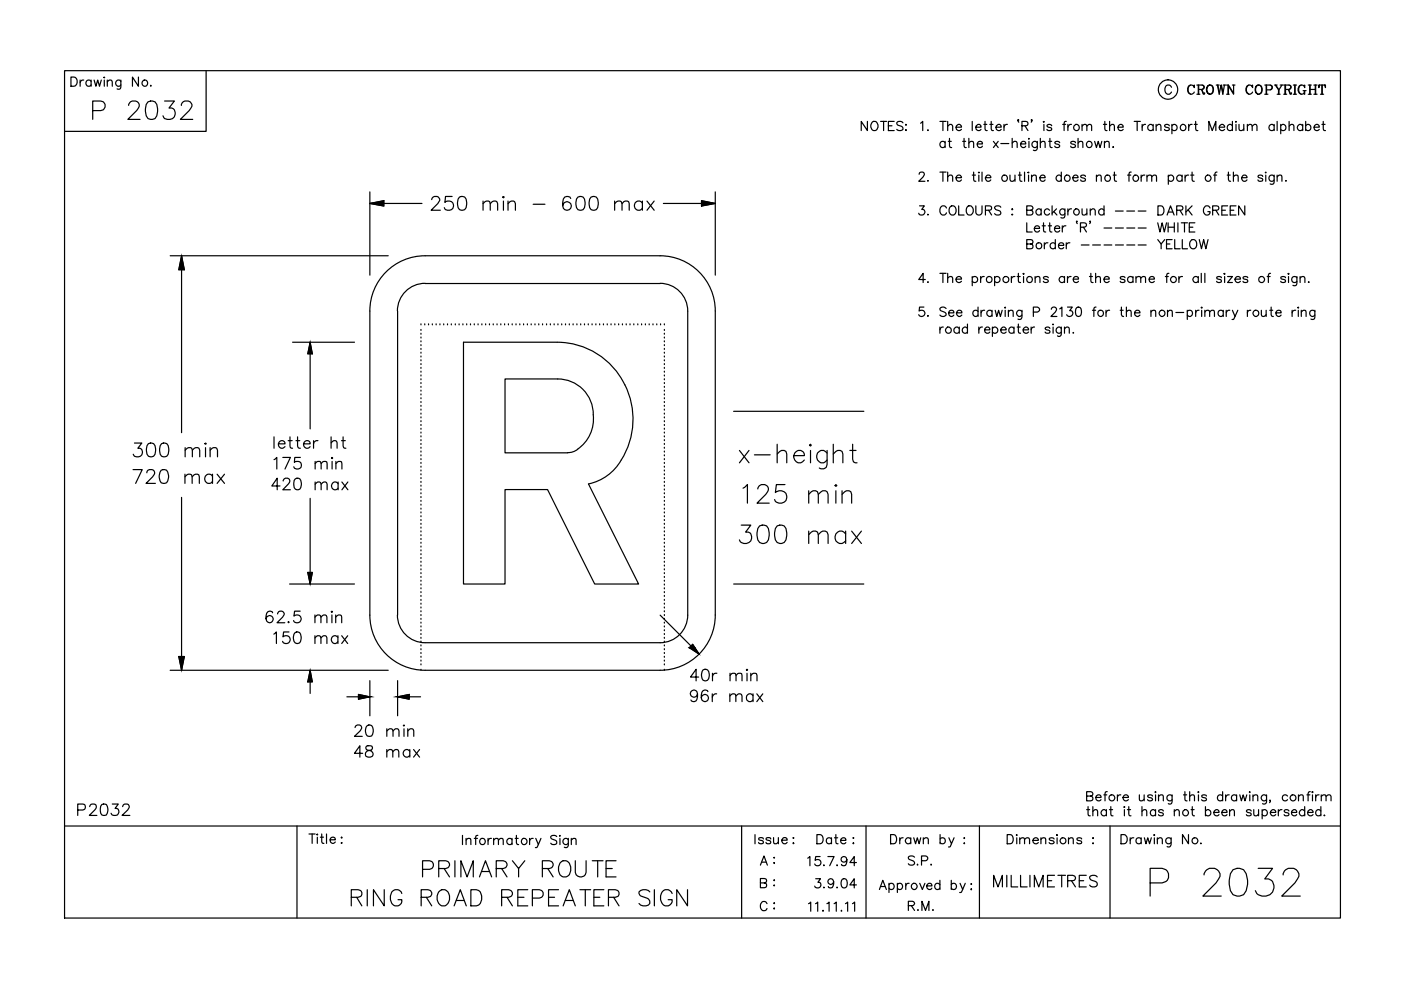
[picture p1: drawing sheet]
<svg xmlns="http://www.w3.org/2000/svg" width="297mm" height="210mm" viewBox="0 0 297 210" stroke-linecap="round" stroke-linejoin="round" font-family="sans-serif">
<g fill="none" stroke="#000" stroke-width=".25">
<path d="M13.7 15h270.5v179.6h-270.5zM15 16.3h.7a1.02 1.02 0 0 1 .7 1 1.02 1.02 0 0 1-.7 1h-.7zM17 17v1.3M17.8 17a.64 .64 0 0 0-.8 .5M19.3 17.3a.61 .61 0 0 0-.9-.1 .61 .61 0 0 0 0 .9 .61 .61 0 0 0 .9-.1M19.3 17v1.3M20 17l.3 1.3 .4-1.3 .4 1.3 .4-1.3M22.1 17v1.3M22.1 16.3v.2zM22.7 17.4l.5-.4 .5 .1 .1 1.2M22.7 17v1.3M25.6 17l-.1 1.8-.2 .1-.5-.1"/>
<path d="M25.6 17.3a.61 .61 0 0 0-.9-.1 .61 .61 0 0 0 0 .9 .61 .61 0 0 0 .9-.1M29.4 16.3v2l-1.3-2v2M32 18.1l-.1 .1h.2M43.7 15v12.9h-30M248.4 18.5a.72 .72 0 0 0-.8-.5 .72 .72 0 0 0-.6 .8v.4a.72 .72 0 0 0 .6 .8 .72 .72 0 0 0 .8-.5M252.4 18a1.11 1.11 0 0 0 0 2M253.1 18.3l.1 .3v-.6l-.1 .3a.75 .75 0 0 0-.8-.2 .75 .75 0 0 0-.5 .7 .83 .83 0 0 0 .2 .9 .83 .83 0 0 0 .9 .2l.3-.4M253.8 18h1.1l.4 .4-.1 .4-1.1 .2M253.8 20h.6M254.1 18v2M254.6 19l.3 .1 .3 .7h.2M254.8 19.1l.4 .9h.1l.1-.3"/>
<path d="M254.9 18l.3 .4v.4l-.3 .2M256.5 18a1 1 0 0 0-.7 1.1 1 1 0 0 0 .8 .9 1.06 1.06 0 0 0 .7-1 1.06 1.06 0 0 0-.7-1 1.03 1.03 0 0 0-.7 .9 1.03 1.03 0 0 0 .6 1.1M256.6 18a1.12 1.12 0 0 1 0 2M257.9 18h.6M258.1 18l.4 2 .4-2 .4 2 .3-2M258.2 18l.3 1.5M259 18l.3 1.5M259.3 18h.6M260.1 20h.5M260.1 18h.3M260.4 18v2M261.3 18h.5"/>
<path d="M261.5 19.8l-1.1-1.8v2M261.5 18v2l-1.1-1.8M264.8 18a1.11 1.11 0 0 0 0 2M265.5 18.3l.1 .3v-.6l-.1 .3a.75 .75 0 0 0-.8-.2 .75 .75 0 0 0-.5 .7 .83 .83 0 0 0 .1 .9 .83 .83 0 0 0 1 .2l.3-.4M266.8 18a1.01 1.01 0 0 0-.7 1.1 1.01 1.01 0 0 0 .9 .9 1.01 1.01 0 0 0 .6-1.1 1.01 1.01 0 0 0-.8-.9 1.12 1.12 0 0 0 0 2M267 18a1.12 1.12 0 0 1 0 2M268.2 18h1.1l.4 .2a.53 .53 0 0 1-.4 .9h-.8M268.2 20h.6M268.4 18v2M268.5 18v2M269.3 18l.3 .2a.51 .51 0 0 1-.3 .9M270.2 18h.6"/>
<path d="M270.4 18l.7 1.1v.9M270.5 18l.7 1.1v.9M270.8 20h.6M271.4 18h.6M271.8 18l-.6 1.1M272.2 18h1.1l.4 .4-.1 .4-1 .2M272.2 20h.6M272.4 18v2M272.6 18v2M273 19l.3 .1 .4 .8 .1-.1M273.2 19.1l.4 .9h.1l.1-.3M273.3 18l.4 .4-.1 .4-.3 .2"/>
<path d="M274.2 20h.7M274.2 18h.7M274.5 18v2M274.6 18v2M275.9 18a1.11 1.11 0 0 0 0 2M276.3 19.2h.6M276.5 18.3l.1 .3v-.6l-.1 .3a.75 .75 0 0 0-.8-.2 .75 .75 0 0 0-.5 .7l.2 .9a.65 .65 0 0 0 1.1 0M276.5 19.2v.8M276.6 19.2v.8M277.4 18h.6M277.4 20h.6M277.7 18v2"/>
<path d="M277.8 18v2M277.8 19h1.1M278.6 18h.6M278.6 20h.6M278.9 18v2M279.7 18l-.1 .6v-.6h1.4v.6l-.1-.6M280 20h.6M280.3 18v2M19.7 23.5h1.6a1.02 1.02 0 0 0 1-1.1 1.02 1.02 0 0 0-1-1h-1.6v3.9M27.3 22.4a1.07 1.07 0 0 1 .7-1h.8a.95 .95 0 0 1 .6 1.5l-2.3 2.4h2.6M31.4 21.6a1.31 1.31 0 0 1 1.8 .5 3.4 3.4 0 0 1-.3 3 1.28 1.28 0 0 1-1.9-.5 3.3 3.3 0 0 1 .4-3zM34.9 21.4h2.1l-1.2 1.5a1.21 1.21 0 0 1 1.4 1.1 1.21 1.21 0 0 1-1.2 1.3l-1.1-.2-.3-.5"/>
<path d="M38.5 22.4a.95 .95 0 0 1 .7-1h.7a.96 .96 0 0 1 .6 1.5l-2.3 2.4h2.7M183.9 25.7v2l-1.3-2v2M185 25.8a.95 .95 0 0 1 1.1 .5 .95 .95 0 0 1-.2 1.1 .74 .74 0 0 1-.8 .3 .74 .74 0 0 1-.5-.7v-.5zM186.7 25.7h1.3M187.3 25.7v2M188.4 26.7h.7M189.6 25.7h-1.2v2h1.2M191.4 26a.73 .73 0 0 0-.7-.3 .73 .73 0 0 0-.6 .5l.2 .3 .9 .3 .2 .6a.92 .92 0 0 1-1.3 0M192 27.6h.2zM192.1 26.4v.2zM194.9 37l.1-.3 .3-.2 .6 .2a.66 .66 0 0 1-.2 .8l-.9 .9h1.3M195.2 26.1l.4-.4v2"/>
<path d="M196.7 27.5v.2l.1-.1M196.7 38.3v.1h.1M199.3 25.7h1.3M199.3 36.5h1.3M199.9 25.7v2M199.9 36.5v1.9M200.4 30.3a.61 .61 0 0 0-.9-.1 .61 .61 0 0 0 0 .9 .61 .61 0 0 0 .9-.1M200.4 30v1.3M200.9 26.8l.5-.4 .5 .1 .1 1.2M200.9 25.7v2M200.9 37.5l.5-.4 .5 .1 .1 1.2M200.9 36.5v1.9"/>
<path d="M201.1 30h.6M201.3 29.3v1.6l.1 .3 .4 .1M202.7 27h1.1a.62 .62 0 0 0-.8-.6 .62 .62 0 0 0-.2 1 .65 .65 0 0 0 1 0M202.7 37.7h1.1a.61 .61 0 0 0-.8-.5 .61 .61 0 0 0-.2 .9 .6 .6 0 0 0 1 0M204.1 30h.6M204.4 29.3v1.6l.1 .3 .4 .1M205.4 30.4l.5-.4 .4 .1 .1 1.2M205.4 29.3v2M206.1 25.7v2M206.1 37.1h.7M206.4 36.5v1.6l.1 .3h.4M206.9 27h1.1a.56 .56 0 0 0-.6-.7 .56 .56 0 0 0-.5 .7 .61 .61 0 0 0 .4 .6 .61 .61 0 0 0 .7-.2"/>
<path d="M207.2 30.5h1.1a.6 .6 0 0 0-.8-.5 .6 .6 0 0 0-.2 1 .57 .57 0 0 0 1 0M207.4 36.6h.3zM207.5 37.1v1.3M208.2 36.5v1.9M208.6 26.4h.6M208.8 25.7v1.6l.1 .3 .4 .1M208.9 37.7h1.2a.6 .6 0 0 0-.9-.5 .6 .6 0 0 0-.1 .9 .56 .56 0 0 0 .5 .4 .56 .56 0 0 0 .5-.4M209.9 26.4h.6M210.2 25.7v1.6v.3l.4 .1M210.6 30l1 1.3M211.2 27h1.1a.56 .56 0 0 0-.6-.7 .56 .56 0 0 0-.5 .7 .61 .61 0 0 0 .3 .6 .61 .61 0 0 0 .8-.2M211.6 30l-1 1.3"/>
<path d="M212.2 30.4h1.7M212.9 26.4v1.3M213.6 26.4a.65 .65 0 0 0-.7 .6M214.1 37.1l.2 1.3h.4l.5-.3M214.6 30.4l.5-.4 .4 .1 .2 1.2M214.6 29.3v2M215.2 37.1v1.3M215.8 25.4l.1 .2 .1-.2h-.2l.2 .5M215.9 37.1h.6M216.2 36.5v1.6l.1 .3h.4M216.4 30.5h1.1v-.1a.64 .64 0 0 0-1.1-.1 .64 .64 0 0 0 .4 1h.3l.4-.3M216.7 26.7l1.1-.1 .1-.3v-.4l-.4-.2h-.8v2"/>
<path d="M217.2 36.5v1.9M217.3 26.7l.6 1M217.9 36.6h.3zM218.1 29.4h.1zM218.1 37.1v1.3M218.2 30v1.3M218.7 37.5l.5-.4 .4 .1 .1 1.2M218.7 37.1v1.3M218.8 25.4l-.1 .2-.1-.2h.2l-.2 .5M219.9 30l-.1 1.7-.2 .2-.5-.1M219.9 30.3a.63 .63 0 0 0-.9-.1 .63 .63 0 0 0 0 .9 .63 .63 0 0 0 .9-.1M220.5 37.7h1.1a.6 .6 0 0 0-.9-.5 .6 .6 0 0 0-.1 .9 .57 .57 0 0 0 1 0"/>
<path d="M220.6 30.4l.4-.4 .5 .1 .1 1.2M220.6 29.3v2M221.2 25.8h.2zM221.3 26.4v1.3M222.3 30h.7M222.6 29.3v1.6l.1 .3 .4 .1M223 26.7a.57 .57 0 0 0-1 0l.3 .3 .6 .1 .1 .3a.62 .62 0 0 1-1 0M224.7 30.3a.6 .6 0 0 0-1.1 0l.3 .2 .5 .1 .3 .4a.6 .6 0 0 1-1.1 0M225 37.4a.61 .61 0 0 0-.9-.1 .61 .61 0 0 0 0 .9 .61 .61 0 0 0 .9-.1M225 36.5v1.9M225.3 26.4h.6M226.1 25.7l-.4 .1-.1 .3v1.6"/>
<path d="M226.4 26.4v1.3M227.2 26.4a.72 .72 0 0 0-.8 .6M227.5 37.7h1.1a.6 .6 0 0 0-.9-.5 .6 .6 0 0 0-.1 .9 .57 .57 0 0 0 1 0M228 30.3a.57 .57 0 0 0-1 0l.1 .1 .8 .3 .1 .3a.57 .57 0 0 1-1 0M228.6 30.4l.4-.4 .5 .1 .1 1.2M228.6 29.3v2M229.4 26.8l.5-.4 .4 .1 .1 1.2M229.4 26.4v1.3M230.1 37.4a.57 .57 0 0 0-1 0l.1 .2 .9 .3v.2a.57 .57 0 0 1-1 0M230.4 26.8l.5-.4 .5 .1 .1 1.2M232.1 30l.4 1.3 .3-1.3 .4 1.3 .4-1.3M232.5 37.5l.4-.4 .5 .1 .1 1.2"/>
<path d="M232.5 37.1v1.3M233.9 26.4h.7M234.2 30.4l.4-.4 .5 .1 .1 1.2M234.2 30v1.3M234.2 25.7v1.6l.1 .3 .4 .1M235.3 26.8l.4-.4 .5 .1 .1 1.2M235.3 25.7v2M236 31.1l-.1 .1h.2M236 37.1h.7M236.3 36.5v1.6l.1 .3h.3M237 27h1.1a.55 .55 0 0 0-.5-.7 .55 .55 0 0 0-.6 .7 .61 .61 0 0 0 .4 .7 .61 .61 0 0 0 .7-.3M239.1 37.1h.6"/>
<path d="M239.8 36.5l-.3 .1-.1 .3v1.5M240.5 25.7h1.3M241.1 25.7v2M241.9 37.1v1.3M242.2 26.4v1.3M242.7 37.1a.64 .64 0 0 0-.8 .6M242.9 26.4a.65 .65 0 0 0-.7 .6M243.2 37.5l.4-.4 .5 .1 .1 1.2M243.2 37.1v1.3M244.2 37.5l.5-.4 .4 .1 .1 1.2M244.5 26.7a.64 .64 0 0 0-1-.1 .64 .64 0 0 0 0 .9 .64 .64 0 0 0 1-.1M244.5 26.4v1.3"/>
<path d="M245.1 26.8l.5-.4 .5 .1v1.2M245.1 26.4v1.3M247.7 37.4a.63 .63 0 0 1 .9-.1 .63 .63 0 0 1 0 1 .63 .63 0 0 1-.9-.2M247.7 37.1v2M247.9 26.7a.57 .57 0 0 0-1 0 .9 .9 0 0 0 .9 .4l.1 .3a.62 .62 0 0 1-1 0M248.5 26.7a.62 .62 0 0 1 .9-.1 .62 .62 0 0 1 0 .9 .62 .62 0 0 1-.9-.1M248.5 26.4v2M250.6 37.4a.63 .63 0 0 0-.9-.1 .63 .63 0 0 0 0 1 .63 .63 0 0 0 .9-.2M250.6 37.1v1.3M251.3 37.1v1.3M252 26.4v1.3M252 37.1a.64 .64 0 0 0-.7 .6"/>
<path d="M252.4 37.1h.7M252.7 26.4a.65 .65 0 0 0-.7 .6M252.7 36.5v1.6l.1 .3h.4M253.2 26.4h.6M253.5 25.7v1.6l.1 .3 .4 .1M256.3 27.7v-2l.7 2 .8-2v2M257.3 37.1h.7M258 36.5l-.3 .1-.1 .3v1.5M258.5 27h1.1a.62 .62 0 0 0-.8-.6 .62 .62 0 0 0-.2 1 .65 .65 0 0 0 1 0M260.2 37.1h.6M260.4 36.5v1.6l.2 .3h.3M261.3 26.7a.62 .62 0 0 0-.9-.1 .62 .62 0 0 0 0 .9 .62 .62 0 0 0 .9-.1"/>
<path d="M261.3 25.7v2M261.5 37.5l.5-.4 .4 .1 .1 1.2M261.5 36.5v1.9M262.1 26.4v1.3M262.1 25.7v.2zM262.7 26.4l.1 1.2 .4 .1 .5-.4M263.2 37.7h1.2a.6 .6 0 0 0-.9-.5 .6 .6 0 0 0-.1 .9 .56 .56 0 0 0 .5 .4 .56 .56 0 0 0 .5-.4M263.7 26.4v1.3M264.5 26.8l.4-.4 .5 .1 .1 1.2M264.5 26.4v1.3M265.5 26.8l.5-.4 .4 .1 .1 1.2M267.7 37.4a.57 .57 0 0 0-1 0l.1 .2 .8 .3 .1 .2a.57 .57 0 0 1-1 0"/>
<path d="M268.4 37.1v1.3M268.4 36.5v.2zM270.1 26.7a.62 .62 0 0 0-.9-.1 .62 .62 0 0 0 0 .9 .62 .62 0 0 0 .9-.1M270.1 26.4v1.3M270.1 37.1v1.8l-.3 .2-.5-.1M270.1 37.4a.61 .61 0 0 0-.9-.1 .61 .61 0 0 0 0 .9 .61 .61 0 0 0 .9-.1M270.8 25.7v2M270.8 37.5l.4-.4 .5 .1 .1 1.2M270.8 37.1v1.3M271.5 26.7a.62 .62 0 0 1 .9-.1 .62 .62 0 0 1 0 .9 .62 .62 0 0 1-.9-.1M271.5 26.4v2M272.6 38.3v.1h.1"/>
<path d="M273.3 26.8l.5-.4 .4 .1 .1 1.2M273.3 25.7v2M276.2 26.7a.64 .64 0 0 0-.9-.1 .64 .64 0 0 0 0 .9 .64 .64 0 0 0 .9-.1M276.2 26.4v1.3M276.8 26.7a.62 .62 0 0 1 .9-.1 .62 .62 0 0 1 0 .9 .62 .62 0 0 1-.9-.1M276.8 25.7v2M278.6 27h1.1a.55 .55 0 0 0-.5-.7 .55 .55 0 0 0-.6 .7 .61 .61 0 0 0 .4 .7 .61 .61 0 0 0 .7-.3M280.3 26.4h.6M280.6 25.7v1.6v.3l.4 .1M36.1 54.2h46.2M38.5 54.2l.6 3h-1.2zM38.5 54.2v37.5"/>
<path d="M78.4 43.1l3-.6v1.2zM78.4 40.7v17.6M78.4 43.1h11.1M90.1 54.2a11.7 11.7 0 0 0-11.7 11.7v64.5M90.1 54.2h49.9M91.5 42.3l.3-.5 .9-.1a.74 .74 0 0 1 .4 1.1l-1.7 1.8h2M95.9 41.7h-1.4l-.2 1.2a1.03 1.03 0 0 1 1.6 0 1.03 1.03 0 0 1-.2 1.5 1.03 1.03 0 0 1-1.5-.4M97.4 41.8a.98 .98 0 0 1 1.4 .4 2.5 2.5 0 0 1-.3 2.3 .97 .97 0 0 1-1.4-.5 2.5 2.5 0 0 1 .3-2.2zM102.4 43.2l.7-.6 .7 .2 .1 1.8M102.4 42.6v2M103.9 43.2l.8-.6 .6 .2 .2 .4v1.4M106.7 42.6v2"/>
<path d="M106.7 41.7l.2 .1-.2 .2-.1-.2zM107.7 43.2l.7-.6 .7 .2 .2 .4v1.4M107.7 42.6v2M113 43.3h2.5M121 42.1a.87 .87 0 0 0-.8-.5 .87 .87 0 0 0-.8 .6 2.15 2.15 0 0 0 .3 2.3 .91 .91 0 0 0 1.4-.5 .91 .91 0 0 0-.7-1.2 .91 .91 0 0 0-1.1 .8M122.5 41.8a.98 .98 0 0 1 1.4 .4 2.5 2.5 0 0 1-.3 2.3 .98 .98 0 0 1-1.4-.5 2.5 2.5 0 0 1 .3-2.2zM125.3 41.8a.98 .98 0 0 1 1.4 .4 2.5 2.5 0 0 1-.3 2.3 .98 .98 0 0 1-1.4-.5 2.5 2.5 0 0 1 .3-2.2zM130.3 43.2l.7-.6 .7 .2 .2 .4v1.4M130.3 42.6v2M131.9 43.2l.7-.6 .7 .2 .1 1.8M136.2 43.1a.94 .94 0 0 0-1.4-.2 .94 .94 0 0 0 0 1.4 .94 .94 0 0 0 1.4-.1M136.2 42.6v2"/>
<path d="M137.2 42.6l1.5 2M138.7 42.6l-1.5 2M139.9 54.2a11.7 11.7 0 0 1 11.8 11.7v64.5M140.6 43.1h11.1M148.7 42.5l3 .6-3 .6zM151.7 40.7v17.6M195 43.6h1l-.6 .8a.62 .62 0 0 1 .7 .7 .62 .62 0 0 1-.8 .5l-.3-.1-.2-.3M196.2 59.3h-1.4l.9-1.3v1.9M196.7 45.4v.1h.1M196.7 59.7v.1h.1M199.3 58h1.3M199.9 58v1.9"/>
<path d="M200.7 44.1a.72 .72 0 0 0-.9-.5 .72 .72 0 0 0-.5 .8 .85 .85 0 0 0 .2 .9 .85 .85 0 0 0 .9 .2l.3-.4M200.9 59l.5-.4 .5 .1 .1 1.2M200.9 58v1.9M201.6 43.7a.93 .93 0 0 1 1.1 .4 .93 .93 0 0 1-.2 1.2 .72 .72 0 0 1-.8 .3 .72 .72 0 0 1-.5-.7 1.15 1.15 0 0 1 .4-1.2zM202.7 59.2h1.1a.62 .62 0 0 0-.6-.5 .62 .62 0 0 0-.6 .6 .62 .62 0 0 0 .6 .6l.6-.3M203.3 43.6v2h1.1M205.2 43.7a.98 .98 0 0 1 1.2 .7 .98 .98 0 0 1-.6 1.2 1.03 1.03 0 0 1-1-.7 1.03 1.03 0 0 1 .4-1.2zM206.1 58.9a.64 .64 0 0 1 1-.1 .64 .64 0 0 1 0 .9 .64 .64 0 0 1-1-.1M206.1 58.6v2M206.9 43.6v1.4a.66 .66 0 0 0 .7 .6 .66 .66 0 0 0 .6-.6v-1.4M207.9 58.6v1.3M208.7 58.6a.64 .64 0 0 0-.8 .6"/>
<path d="M208.9 44.6l1.2-.1 .1-.3v-.4l-.4-.2h-.9v2M209.6 44.6l.6 1M210.9 58.9a.64 .64 0 0 1 .9-.1 .64 .64 0 0 1 0 .9 .64 .64 0 0 1-.9-.1M210.9 58.6v2M212.2 43.9a.73 .73 0 0 0-.7-.3 .73 .73 0 0 0-.6 .5l.2 .3 .9 .3a.5 .5 0 0 1 0 .8 .91 .91 0 0 1-1.1-.2M214.4 58.6v1.3M214.5 45.5h.2zM214.6 44.3l.1 .1-.1 .1zM215.2 58.6a.64 .64 0 0 0-.8 .6M215.7 58.6h.6M215.9 58v1.6l.1 .2 .4 .1M217 58h.1l-.1 .2z"/>
<path d="M217 58.6v1.3M217.7 51.7l1.1-.1 .2-.2-.2-.5-1.1-.1v1.9h.8l.5-.3a.53 .53 0 0 0-.5-.7M217.7 47.2v2h1.1M217.7 44.6l1.1-.1 .2-.3-.1-.4-.4-.2h-.8v2h.8a.51 .51 0 0 0 .5-.5 .51 .51 0 0 0-.5-.5M219.3 48.4h1.1a.6 .6 0 0 0-.8-.5 .6 .6 0 0 0-.2 1 .57 .57 0 0 0 1 0M219.5 59a.67 .67 0 0 1 .9-.3l.1 1.2M219.5 58.6v1.3M220.7 44.6a.61 .61 0 0 0-.9-.1 .61 .61 0 0 0 0 .9 .61 .61 0 0 0 .9-.1M220.7 44.3v1.3M221 47.9h.6M221.2 47.2v1.6l.1 .3 .4 .1M221.4 51.5v1.2"/>
<path d="M222.2 51.5a.64 .64 0 0 0-.8 .5M222.3 47.9h.6M222.3 58.9a.65 .65 0 0 0-1.1 0l.3 .3 .6 .2 .2 .2a.65 .65 0 0 1-1.1 0M222.5 44.6a.61 .61 0 0 0-.9-.1 .61 .61 0 0 0 0 .9 .61 .61 0 0 0 .9-.1M222.6 47.2v1.6v.3l.4 .1M223.1 43.6v2M223.4 44.9l.7 .7M223.6 48.4h1.1a.6 .6 0 0 0-.9-.5 .6 .6 0 0 0-.1 1 .57 .57 0 0 0 1 0M223.7 51.7a.62 .62 0 0 0-.9 0 .62 .62 0 0 0 0 .9 .62 .62 0 0 0 .9-.1M223.7 50.8v1.9M224 44.3l-.9 .9M224.4 52h1.1a.6 .6 0 0 0-.8-.5 .6 .6 0 0 0-.2 1 .62 .62 0 0 0 1 0"/>
<path d="M225.2 47.9v1.3M225.7 58.9a.64 .64 0 0 0-.9-.1 .64 .64 0 0 0 0 .9 .64 .64 0 0 0 .9-.1M225.7 58.6v1.3M225.8 44.3l-.1 1.8-.3 .1-.5-.1M225.8 44.6a.61 .61 0 0 0-.9-.1 .61 .61 0 0 0 0 .9 .61 .61 0 0 0 .9-.1M226 47.9a.64 .64 0 0 0-.8 .5M226.1 51.5v1.2M226.3 58.6v1.3M226.4 44.3v1.3M226.8 51.5a.64 .64 0 0 0-.7 .5M227.1 58.6a.64 .64 0 0 0-.8 .6M227.2 44.3a.72 .72 0 0 0-.8 .6"/>
<path d="M227.6 59.2h1.1a.6 .6 0 0 0-.9-.5 .6 .6 0 0 0-.2 .9 .62 .62 0 0 0 1.1 0M228.2 46.9h.2h-.2l.2 .5M229.1 48.2l1.1-.2 .1-.2v-.4l-.4-.2h-.8v2M229.2 51.9h1.7M229.4 44.3l.1 1.2 .5 .1 .4-.4M229.7 48.2l.6 1M230.4 44.3v1.3M231 58.6h.6M231.2 44.7l.4-.4 .5 .1 .1 1.2M231.2 44.3v1.3M231.2 46.9h-.2h.2l-.2 .5M231.3 58v1.6l.1 .2 .3 .1"/>
<path d="M231.7 51.9h1.6M232.3 59a.67 .67 0 0 1 .9-.3l.1 1.2M232.3 58v1.9M234.1 51.9h1.6M234.1 48.3h1.6M234.1 44.6a.63 .63 0 0 0-1-.1 .63 .63 0 0 0 0 .9 .63 .63 0 0 0 1-.1M234.1 59.2h1.1a.6 .6 0 0 0-.9-.5 .6 .6 0 0 0-.1 .9 .6 .6 0 0 0 1 0M234.1 43.6v2M236.5 51.9h1.7M236.5 48.3h1.7M236.5 44.7h1.6M238.5 58.9a.62 .62 0 0 0-1 0 .9 .9 0 0 0 .9 .5l.1 .2a.62 .62 0 0 1-1 0"/>
<path d="M238.9 51.9h1.7M238.9 48.3h1.7M238.9 44.7h1.7M240.2 58.9a.64 .64 0 0 0-.9-.1 .64 .64 0 0 0 0 .9 .64 .64 0 0 0 .9-.1M240.2 58.6v1.3M240.8 59a.67 .67 0 0 1 1-.3l.1 1.2M240.8 58.6v1.3M241.3 51.9h1.7M241.3 48.3h1.7M241.3 44.7h1.7M241.9 59l.4-.4 .5 .1 .1 1.2M243.6 59.2h1.1a.6 .6 0 0 0-.8-.5 .6 .6 0 0 0-.2 .9 .62 .62 0 0 0 1 0"/>
<path d="M245.5 47.2l.4 2 .5-2 .5 2 .4-2M245.5 50.8l.7 .9 .7-.9M245.5 43.6h.6a1.05 1.05 0 0 1 .7 1 1.05 1.05 0 0 1-.7 1h-.6zM246.2 51.7v1M247.1 58.6h.6M247.3 51.7h.7M247.5 45.6l.7-2 .7 2M247.7 47.2v2M247.7 48.2h1.3M247.7 45h.9M247.8 58h-.3l-.1 .3v1.6M248.5 50.8h-1.2v1.9h1.2"/>
<path d="M249 47.2v2M249.1 50.8v1.9h1.1M249.5 44.6l1.1-.1 .2-.3-.1-.4-.4-.2h-.8v2M249.7 47.2v2M249.9 58.6v1.3M250.2 44.6l.6 1M250.5 47.2h1.3M250.7 50.8v1.9h1.1M250.7 58.6a.64 .64 0 0 0-.8 .6M251.1 47.2v2M251.4 43.6v2M251.9 44.5l.8 1.1"/>
<path d="M252.2 48.2h.7M252.6 50.9a.95 .95 0 0 1 1.1 .4 .95 .95 0 0 1-.2 1.2 .74 .74 0 0 1-.8 .2 .74 .74 0 0 1-.5-.7 1.15 1.15 0 0 1 .4-1.1zM252.7 43.6l-1.3 1.4M253.3 47.2h-1.1v2h1.1M254.1 58.9a.64 .64 0 0 0-1-.1 .64 .64 0 0 0 0 .9 .64 .64 0 0 0 1-.1M254.1 58.6v1.3M254.3 50.8l.4 1.9 .5-1.9 .5 1.9 .4-1.9M254.7 58v1.9M255.5 58v1.9M256.6 44.1a.72 .72 0 0 0-.9-.5 .72 .72 0 0 0-.5 .8 .88 .88 0 0 0 .2 .9 .88 .88 0 0 0 .9 .2l.3-.6h-.5M257.1 44.6l1.1-.1 .2-.3-.1-.4-.3-.2h-.9v2M257.8 44.6l.6 1"/>
<path d="M259 58.9a.62 .62 0 0 0-1 0v.2a.9 .9 0 0 1 1 .5 .62 .62 0 0 1-1 0M259.1 44.6h.7M259.5 58h.2l-.1 .2zM259.6 58.6v1.3M260.3 43.6h-1.2v2h1.2M260.3 58.6h1l-1 1.3h1M260.8 44.6h.8M261.8 59.2h1.2a.57 .57 0 0 0-.6-.6 .57 .57 0 0 0-.6 .6v.2a.63 .63 0 0 0 .5 .5 .63 .63 0 0 0 .7-.3M262.1 43.6h-1.3v2h1.3M263.9 43.6v2l-1.3-2v2M264.6 58.9a.62 .62 0 0 0-1.1 0l.1 .2a.9 .9 0 0 1 1 .5 .62 .62 0 0 1-1.1 0M268.7 58.6h.6"/>
<path d="M269.4 58h-.4l-.1 .3v1.6M272.6 58.9a.62 .62 0 0 0-1.1 0 .9 .9 0 0 0 1 .5l.1 .2a.62 .62 0 0 1-1.1 0M273.2 58.6v1.3M273.2 58h.1l-.1 .2zM275 58.6v1.5a.51 .51 0 0 1-.3 .5 .51 .51 0 0 1-.6-.1M275 58.9a.62 .62 0 0 0-.9-.1 .62 .62 0 0 0 0 .9 .62 .62 0 0 0 .9-.1M275.6 59a.63 .63 0 0 1 .9-.3l.2 1.2M275.6 58.6v1.3M277.5 59.7v.2l.1-.1M62 72.6h13.2M65.8 72.6l.4 2.4h-1zM65.8 72.6v18.3"/>
<path d="M89.3 68.9h.1M89.3 70.1h.1M89.3 70.9h.1M89.3 71.7h.1M89.3 72.5h.1M89.3 73.3h.1M89.3 74.1h.1M89.3 74.9h.1M89.3 75.7h.1M89.3 76.5h.1M89.3 77.3h.1M89.3 78.1h.1"/>
<path d="M89.3 78.9h.1M89.3 79.7h.1M90.1 68.9h.1M90.1 60.1a5.9 5.9 0 0 0-5.8 5.8v64.5M90.1 60.1h49.9M90.9 68.9h.1M91.7 68.9h.1M92.5 68.9h.1M93.3 68.9h.1M94.1 68.9h.1M94.9 68.9h.1M95.7 68.9h.1"/>
<path d="M96.5 68.9h.1M97.3 68.9h.1M98.1 68.9h.1M98.3 72.6h19.8a16.3 16.3 0 0 1 14.9 10.1 16.3 16.3 0 0 1-3.5 17.6l-2.2 1.4-2.5 .9 10.6 21.2h-9.3l-10-20h-9v20h-8.8zM98.9 68.9h.1M99.8 68.9h.1M100.6 68.9h.1M101.4 68.9h.1M102.2 68.9h.1M103 68.9h.1M103.8 68.9h.1M104.6 68.9h.1"/>
<path d="M105.4 68.9h.1M106.2 68.9h.1M107 68.9h.1M107.8 68.9h.1M108.6 68.9h.1M109.4 68.9h.1M110.2 68.9h.1M111 68.9h.1M111.8 68.9h.1M112.6 68.9h.1M113.4 68.9h.1M114.2 68.9h.1"/>
<path d="M115 68.9h.1M115.9 68.9h.1M116.7 68.9h.1M117.5 68.9h.1M118.3 68.9h.1M119.1 68.9h.1M119.9 68.9h.1M120.7 68.9h.1M121.5 68.9h.1M122.3 68.9h.1M123.1 68.9h.1M123.9 68.9h.1"/>
<path d="M124.7 68.9h.1M125.5 68.9h.1M126.3 68.9h.1M127.1 68.9h.1M127.9 68.9h.1M128.7 68.9h.1M129.6 68.9h.1M130.4 68.9h.1M131.2 68.9h.1M132 68.9h.1M132.8 68.9h.1M133.6 68.9h.1"/>
<path d="M134.4 68.9h.1M135.2 68.9h.1M136 68.9h.1M136.8 68.9h.1M137.6 68.9h.1M138.4 68.9h.1M139.2 68.9h.1M139.9 60.1a5.9 5.9 0 0 1 5.9 5.8v64.5M140.1 68.9h.1M140.9 79.7h.1M140.9 78.9h.1M140.9 78.1h.1"/>
<path d="M140.9 77.3h.1M140.9 76.5h.1M140.9 75.7h.1M140.9 74.9h.1M140.9 74.1h.1M140.9 73.3h.1M140.9 72.5h.1M140.9 71.7h.1M140.9 70.9h.1M140.9 70.1h.1M140.9 68.9h.1M195.9 65.1h-.9l-.1 .9a.7 .7 0 0 1 1-.1 .7 .7 0 0 1-.1 1.1 .7 .7 0 0 1-1-.3"/>
<path d="M196.7 66.9v.2l.1-.1M199.3 69.3v1.4M200 69.3a.65 .65 0 0 0-.7 .6M200.6 65.4a.73 .73 0 0 0-.7-.3 .73 .73 0 0 0-.6 .5l.1 .3 1 .4 .2 .2v.3a.84 .84 0 0 1-1.3 0M201.1 66.3h1.1a.6 .6 0 0 0-.8-.5 .6 .6 0 0 0-.2 1 .57 .57 0 0 0 1 0M202.8 66.3h1.1a.57 .57 0 0 0-.5-.5 .57 .57 0 0 0-.6 .5v.2a.61 .61 0 0 0 .4 .6 .61 .61 0 0 0 .7-.3M203.4 69.6a.64 .64 0 0 0-1-.1 .64 .64 0 0 0 0 1 .64 .64 0 0 0 1-.1M203.4 69.3v1.4M205.1 69.6a.62 .62 0 0 0-.9 0 .62 .62 0 0 0 0 .9 .62 .62 0 0 0 .9-.1M205.1 68.7v2M207.4 66a.62 .62 0 0 0-.9 0 .62 .62 0 0 0 0 .9 .62 .62 0 0 0 .9-.1M207.4 65.1v2"/>
<path d="M207.5 69.3v1.4M208 65.8v1.3M208.3 69.3a.72 .72 0 0 0-.8 .6M208.8 69.9h1.1a.56 .56 0 0 0-.6-.6 .56 .56 0 0 0-.5 .6 .61 .61 0 0 0 .3 .7 .61 .61 0 0 0 .8-.2M208.8 65.8a.64 .64 0 0 0-.8 .5M210.3 66a.62 .62 0 0 0-.9 0 .62 .62 0 0 0 0 .9 .62 .62 0 0 0 .9-.1M210.3 65.8v1.3M210.4 69.6a.64 .64 0 0 1 1-.1 .64 .64 0 0 1 0 1 .64 .64 0 0 1-1-.1M210.4 69.3v2M211 65.8l.3 1.3 .4-1.3 .4 1.3 .4-1.3M212.2 69.9h1.1a.62 .62 0 0 0-.8-.5 .62 .62 0 0 0-.2 1 .65 .65 0 0 0 1 0M213.1 65.1v.2z"/>
<path d="M213.1 65.8v1.3M213.8 66.2l.5-.4 .4 .1 .1 1.2M213.8 65.8v1.3M215 69.6a.62 .62 0 0 0-.9 0 .62 .62 0 0 0 0 .9 .62 .62 0 0 0 .9-.1M215 69.3v1.4M215.7 69.3h.6M215.9 68.7v1.6l.1 .3 .4 .1M216.7 65.8l-.2 1.8-.2 .1-.5-.1M216.7 66a.64 .64 0 0 0-1-.1 .64 .64 0 0 0 0 1 .64 .64 0 0 0 1-.1M216.9 69.9h1.2a.62 .62 0 0 0-.9-.5 .62 .62 0 0 0-.2 1 .65 .65 0 0 0 1.1 0M218.6 69.3v1.4M219.1 66.2h.8a.53 .53 0 0 0 .5-.6 .53 .53 0 0 0-.5-.5h-.8v2"/>
<path d="M219.3 69.3a.65 .65 0 0 0-.7 .6M222.6 69.6a.56 .56 0 0 0-.5-.3 .56 .56 0 0 0-.5 .3l.3 .3 .4 .1a.33 .33 0 0 1 .2 .6 .7 .7 0 0 1-.9-.2M222.9 65.6v-.1a.58 .58 0 0 1 .5-.4 .58 .58 0 0 1 .6 .4l-.3 .7-.9 .9h1.3M223.2 68.8h.2zM223.3 69.3v1.4M224.7 65.5l.4-.4v2M225 69.3v1.6a.49 .49 0 0 1-.3 .4 .49 .49 0 0 1-.5-.1M225 69.6a.62 .62 0 0 0-.9 0 .62 .62 0 0 0 0 .9 .62 .62 0 0 0 .9-.1M225.7 69.7l.5-.4 .4 .2 .1 1.2M225.7 69.3v1.4M226.3 65.1h1l-.5 .8a.64 .64 0 0 1 .5 1 .64 .64 0 0 1-1.1-.2M227.6 70.5l-.1 .1h.1"/>
<path d="M228.3 65.2a.59 .59 0 0 1 .9 .3 1.32 1.32 0 0 1-.5 1.6h-.1a1.29 1.29 0 0 1-.3-1.9zM231.6 65.8h.7M232.4 65.1l-.4 .1-.1 .3v1.6M234.5 65.8v1.3M235.3 65.8a.64 .64 0 0 0-.8 .5M237.5 65.8h.6M237.8 65.1v1.6l.1 .3 .3 .1M238.8 66.2l.5-.4 .4 .1 .1 1.2M238.8 65.1v2M240.6 66.3h1.1a.62 .62 0 0 0-1-.4 .62 .62 0 0 0 .1 1.1 .54 .54 0 0 0 .9-.2M244 66.2l.5-.4 .5 .1v1.2M244 65.8v1.3"/>
<path d="M247.5 66.2l.5-.4 .5 .1 .1 1.2M247.5 65.8v1.3M249.3 66.3h1.7M251.7 66a.62 .62 0 0 1 .9 0 .62 .62 0 0 1 0 .9 .62 .62 0 0 1-.9-.1M251.7 65.8v1.9M253.5 65.8v1.3M254.2 65.8a.58 .58 0 0 0-.7 .5M254.8 65.8v1.3M254.8 65.1l.1 .1-.1 .1zM255.5 66.2l.4-.4 .5 .1 .1 1.2M255.5 65.8v1.3M256.5 66.2l.4-.4 .5 .1 .1 1.2"/>
<path d="M259.3 66a.62 .62 0 0 0-.9 0 .62 .62 0 0 0 0 .9 .62 .62 0 0 0 .9-.1M259.3 65.8v1.3M260 65.8v1.3M260.7 65.8a.64 .64 0 0 0-.7 .5M261.3 65.8l.5 1.3 .6-1.3M261.8 67.1l-.3 .6h-.3M264.5 65.8v1.3M265.2 65.8a.58 .58 0 0 0-.7 .5M267.4 65.8l.1 1.2 .5 .1 .4-.4M268.4 65.8v1.3M269.2 65.8h.6M269.5 65.1v1.6l.1 .3 .4 .1"/>
<path d="M270.5 66.3h1.1a.6 .6 0 0 0-.8-.5 .6 .6 0 0 0-.2 1 .57 .57 0 0 0 1 0M274 65.8v1.3M274.7 65.8a.64 .64 0 0 0-.7 .5M275.3 65.1v.2zM275.3 65.8v1.3M275.9 66.2l.5-.4 .4 .1 .1 1.2M275.9 65.8v1.3M278.8 65.8l-.1 1.8-.3 .1-.5-.1M278.8 66a.62 .62 0 0 0-.9 0 .62 .62 0 0 0 0 .9 .62 .62 0 0 0 .9-.1M28.2 99.6h2l-1.4 2.9M28.5 93.9h1.6l-.9 1.1a.94 .94 0 0 1 1 1.1 .94 .94 0 0 1-1.3 .8l-.4-.2-.2-.4M31.5 94.1a.98 .98 0 0 1 1.4 .4 2.5 2.5 0 0 1-.3 2.2 .98 .98 0 0 1-1.4-.4 2.46 2.46 0 0 1 .3-2.2z"/>
<path d="M34.2 99.7a.97 .97 0 0 1 1.4 .4 2.32 2.32 0 0 1-.3 2.3 .97 .97 0 0 1-1.4-.5 2.32 2.32 0 0 1 .3-2.2zM34.3 94.1a.98 .98 0 0 1 1.4 .4 2.5 2.5 0 0 1-.3 2.2 .97 .97 0 0 1-1.4-.4 2.46 2.46 0 0 1 .3-2.2zM39.3 95.5l.7-.6 .7 .1 .1 1.9M39.3 94.9v2M40.8 95.5l.7-.6 .7 .1 .1 .5v1.4M43.6 94.9v2M43.6 93.9l.1 .2-.1 .1-.2-.1zM44.5 95.5l.8-.6 .6 .1 .2 .5v1.4M44.5 94.9v2M58.1 97.5l.6-.5v2.4M58.1 92.6v2.4M59 94.1h1.4a.75 .75 0 0 0-1-.6 .75 .75 0 0 0-.2 1.2 .74 .74 0 0 0 1.2 0"/>
<path d="M60 97h1.6l-1.2 2.4M61.1 93.4h.8M61.5 92.6v2l.1 .3 .4 .1M62.8 93.4h.8M63.1 92.6v2l.1 .3 .5 .1M63.7 97h-1.2l-.1 1a.85 .85 0 0 1 1.3 0 .85 .85 0 0 1-.2 1.3 .85 .85 0 0 1-1.2-.3M64.4 94.1h1.4a.75 .75 0 0 0-1.1-.6 .75 .75 0 0 0-.2 1.2 .74 .74 0 0 0 1.3 0M66.5 93.4v1.6M66.8 98.3l.4-.4h.8l.1 1.5M66.8 97.8v1.6M67.4 93.4a.8 .8 0 0 0-.9 .7M68.1 98.3a.86 .86 0 0 1 1.2-.4l.1 1.5"/>
<path d="M70.2 93.9l.6-.5 .5 .2 .2 1.4M70.2 92.6v2.4M70.4 97.8v1.6M70.4 97l.1 .1-.1 .1-.1-.1zM71.2 98.3l.6-.5 .6 .1 .1 1.5M71.2 97.8v1.6M72.4 93.4h.8M72.7 92.6v2l.2 .3 .4 .1M89.3 80.5h.1M89.3 81.3h.1M89.3 82.1h.1M89.3 82.9h.1"/>
<path d="M89.3 83.7h.1M89.3 84.5h.1M89.3 85.3h.1M89.3 86.1h.1M89.3 87h.1M89.3 87.8h.1M89.3 88.6h.1M89.3 89.4h.1M89.3 90.2h.1M89.3 91h.1M89.3 91.8h.1M89.3 92.6h.1"/>
<path d="M89.3 93.4h.1M89.3 94.2h.1M89.3 95h.1M89.3 95.8h.1M89.3 96.6h.1M89.3 97.5h.1M89.3 98.3h.1M89.3 99.1h.1M89.3 99.9h.1M122.4 95.3a8.6 8.6 0 0 0 1.2-12.7 7.5 7.5 0 0 0-5.3-2.3h-11.2v15.7h13.3M122.5 95.3l-1.2 .6-1 .1M140.9 99.9h.1"/>
<path d="M140.9 99.1h.1M140.9 98.3h.1M140.9 97.5h.1M140.9 96.6h.1M140.9 95.8h.1M140.9 95h.1M140.9 94.2h.1M140.9 93.4h.1M140.9 92.6h.1M140.9 91.8h.1M140.9 91h.1M140.9 90.2h.1"/>
<path d="M140.9 89.4h.1M140.9 88.6h.1M140.9 87.8h.1M140.9 87h.1M140.9 86.1h.1M140.9 85.3h.1M140.9 84.5h.1M140.9 83.7h.1M140.9 82.9h.1M140.9 82.1h.1M140.9 81.3h.1M140.9 80.5h.1"/>
<path d="M155.5 87.2h27.6M156.8 95.5l2 2.6M158.8 95.5l-2 2.6M159.9 96.4h3.4M164.8 96.3l.9-.8h.6l.3 .2 .2 .6v1.8M164.8 94.2v3.9M168.3 96.6h2.2a1.12 1.12 0 0 0-1.1-1.2 1.12 1.12 0 0 0-1.1 1.2 1.23 1.23 0 0 0 .7 1.4 1.23 1.23 0 0 0 1.5-.5M171.8 94.2l.2 .2-.2 .2-.2-.2zM171.8 95.5v2.6M175.4 95.5v3l-.2 .6a1.12 1.12 0 0 1-1.5 .1M175.4 96.1a1.27 1.27 0 0 0-2-.1 1.27 1.27 0 0 0 .3 1.9 1.07 1.07 0 0 0 1.7-.4M176.7 96.3l.9-.8h.6l.3 .2 .2 .6v1.8"/>
<path d="M176.7 94.2v3.9M180.2 95.5h1.3M180.8 94.2v3.2l.1 .5 .8 .2M31.1 100.2a.65 .65 0 0 1 .6-.6h.5a.69 .69 0 0 1 .5 1.1l-1.7 1.8h1.9M38.5 105.5v36.6M39.2 101.1l.7-.6 .7 .2 .1 1.8M39.2 100.5v2M40.7 101.1l.8-.6 .6 .2 .2 1.8M45.1 101a.92 .92 0 0 0-1.4-.2 .92 .92 0 0 0 0 1.4 .92 .92 0 0 0 1.4-.1M45.1 100.5v2M46 100.5l1.6 2M47.6 100.5l-1.6 2"/>
<path d="M59.4 103h-1.8l1.2-1.6v2.4M60 102l.3-.5 .7-.1a.6 .6 0 0 1 .4 .9l-1.4 1.5h1.6M62.6 101.5a.75 .75 0 0 1 1.2 .4 2.01 2.01 0 0 1-.2 1.8 .8 .8 0 0 1-1.2-.3 2.21 2.21 0 0 1 .2-1.9zM65.8 105.7v18.1M66.8 102.7l.6-.5 .6 .1 .1 1.5M66.8 102.2v1.6M68.1 102.7l.6-.5 .5 .1 .2 1.5M71.7 102.6a.78 .78 0 0 0-1.2-.1 .78 .78 0 0 0 0 1.1 .78 .78 0 0 0 1.2-.1M71.7 102.2v1.6M72.5 102.2l1.3 1.6M73.8 102.2l-1.3 1.6M89.3 100.7h.1"/>
<path d="M89.3 101.5h.1M89.3 102.3h.1M89.3 103.1h.1M89.3 103.9h.1M89.3 104.7h.1M89.3 105.5h.1M89.3 106.3h.1M89.3 107.1h.1M89.3 108h.1M89.3 108.8h.1M89.3 109.6h.1M89.3 110.4h.1"/>
<path d="M89.3 111.2h.1M89.3 112h.1M89.3 112.8h.1M89.3 113.6h.1M89.3 114.4h.1M89.3 115.2h.1M89.3 116h.1M89.3 116.8h.1M89.3 117.6h.1M89.3 118.4h.1M89.3 119.2h.1M140.9 119.2h.1"/>
<path d="M140.9 118.4h.1M140.9 117.6h.1M140.9 116.8h.1M140.9 116h.1M140.9 115.2h.1M140.9 114.4h.1M140.9 113.6h.1M140.9 112.8h.1M140.9 112h.1M140.9 111.2h.1M140.9 110.4h.1M140.9 109.6h.1"/>
<path d="M140.9 108.8h.1M140.9 108h.1M140.9 107.1h.1M140.9 106.3h.1M140.9 105.5h.1M140.9 104.7h.1M140.9 103.9h.1M140.9 103.1h.1M140.9 102.3h.1M140.9 101.5h.1M140.9 100.7h.1M157.2 111.3h2l-1.1 1.5h.5a1.34 1.34 0 0 1 .5 2 1.34 1.34 0 0 1-1.9 .2l-.4-.5"/>
<path d="M157.5 103.5l1-.8v4M160.7 103.7a1.07 1.07 0 0 1 .7-1h.8a.97 .97 0 0 1 .5 1.6l-2.2 2.4h2.6M161.1 111.5a1.31 1.31 0 0 1 1.8 .6 3.3 3.3 0 0 1-.4 2.9 1.23 1.23 0 0 1-1.8-.5 3.3 3.3 0 0 1 .4-3zM164.8 111.5a1.31 1.31 0 0 1 1.8 .6 3.3 3.3 0 0 1-.3 2.9 1.23 1.23 0 0 1-1.9-.5 3.3 3.3 0 0 1 .4-3zM166.4 102.7h-1.8l-.2 1.7a1.37 1.37 0 0 1 2.1 0 1.37 1.37 0 0 1-.3 2 1.37 1.37 0 0 1-2-.5M171.5 104.8l.9-.7h.5l.4 .2 .2 .5v1.9M171.5 113.4l.9-.8h.5l.4 .2 .2 .6v1.8M171.5 104.1v2.6M171.5 112.6v2.6M173.5 104.8l.9-.7h.6l.4 .2 .2 .5v1.9M173.5 113.4l.9-.8h.6l.4 .2 .2 .6v1.8M177.2 102.7l.2 .3-.2 .1-.1-.1z"/>
<path d="M177.2 104.1v2.6M178.5 104.8l1-.7h.5l.4 .2 .2 .5v1.9M178.5 104.1v2.6M179.3 113.2a1.29 1.29 0 0 0-2.3 .3 1.29 1.29 0 0 0 1.5 1.7l.8-.5M179.3 112.6v2.6M180.6 112.6l2 2.6M182.6 112.6l-2 2.6M37.9 139.2h1.2l-.6 2.9zM57.8 129.9a.69 .69 0 0 0-1-.2 1.44 1.44 0 0 0 .3 2.3 .76 .76 0 0 0 .8-.7 .76 .76 0 0 0-.7-.8 .76 .76 0 0 0-.8 .7M58.1 134.5l.5-.5v2.4M58.9 130.2l.2-.5 .2-.1 .7 .1a.52 .52 0 0 1 .1 .8l-1.4 1.5h1.7M61.2 131.8l-.1 .1 .1 .1 .1-.1"/>
<path d="M61.3 134h-1.2l-.1 1a.86 .86 0 0 1 1.3 0 .86 .86 0 0 1-.1 1.3 .86 .86 0 0 1-1.3-.3M61.4 123.8h13.8M62.6 134.1a.77 .77 0 0 1 1.1 .4 2.01 2.01 0 0 1-.2 1.8 .8 .8 0 0 1-1.2-.3 1.88 1.88 0 0 1 .3-1.9zM63.6 129.6h-1.1l-.2 1a.86 .86 0 0 1 1.3 0 .86 .86 0 0 1-.1 1.3 .86 .86 0 0 1-1.3-.3M65.2 121.4h1l-.4 2.4zM66.8 135.3l.5-.5 .6 .1 .1 1.5M66.8 134.8v1.6M66.8 130.9l.5-.5 .6 .1 .1 1.5M66.8 130.4v1.6M68 135.3l.6-.5 .6 .1 .1 1.5M68 130.9l.6-.5 .6 .1 .1 1.5M70.4 130.4v1.6"/>
<path d="M70.4 129.6l.1 .1-.1 .1-.2-.1zM71.2 130.9l.6-.5 .6 .1v1.5M71.2 130.4v1.6M71.6 135.1a.78 .78 0 0 0-1.1-.1 .78 .78 0 0 0 0 1.2 .78 .78 0 0 0 1.1-.1M71.6 134.8v1.6M72.4 134.8l1.3 1.6M73.7 134.8l-1.3 1.6M78.4 130.4a11.7 11.7 0 0 0 11.7 11.7M84.3 130.4a5.9 5.9 0 0 0 5.8 5.9M89.3 120h.1M89.3 120.8h.1M89.3 121.6h.1"/>
<path d="M89.3 122.4h.1M89.3 123.2h.1M89.3 124h.1M89.3 124.8h.1M89.3 125.6h.1M89.3 126.4h.1M89.3 127.3h.1M89.3 128.1h.1M89.3 128.9h.1M89.3 129.7h.1M89.3 130.5h.1M89.3 131.3h.1"/>
<path d="M89.3 132.1h.1M89.3 132.9h.1M89.3 133.7h.1M89.3 134.5h.1M89.3 135.3h.1M89.3 136.1h.1M89.3 136.9h.1M89.3 137.8h.1M89.3 138.6h.1M89.3 139.4h.1M90.1 136.3h49.9M140 130.4l8.2 8.3"/>
<path d="M140.9 139.4h.1M140.9 138.6h.1M140.9 137.8h.1M140.9 136.9h.1M140.9 136.1h.1M140.9 135.3h.1M140.9 134.5h.1M140.9 133.7h.1M140.9 132.9h.1M140.9 132.1h.1M140.9 131.3h.1M140.9 130.5h.1"/>
<path d="M140.9 129.7h.1M140.9 128.9h.1M140.9 128.1h.1M140.9 127.3h.1M140.9 126.4h.1M140.9 125.6h.1M140.9 124.8h.1M140.9 124h.1M140.9 123.2h.1M140.9 122.4h.1M140.9 121.6h.1M140.9 120.8h.1"/>
<path d="M140.9 120h.1M145.8 130.4a5.9 5.9 0 0 1-5.9 5.9M146.1 137.3l.8-.7 1.3 2.1zM151.7 130.4a11.7 11.7 0 0 1-11.8 11.7M155.5 123.8h27.6M36.1 142.1h46.2M65.8 142.1l.4 2.5h-1zM65.8 142.1v4.9M73.5 147.7h4.9M75.3 154.3l.1-.4a.79 .79 0 0 1 1.1-.1 .55 .55 0 0 1 .1 .8l-1.4 1.5h1.6M76 147.2l2.4 .5-2.4 .6zM76.9 159.7h-1.7l1.1-1.6v2.4"/>
<path d="M77.7 158.2a.51 .51 0 0 0 .2 .8 .84 .84 0 0 1 1 .4 .84 .84 0 0 1-.1 1 .92 .92 0 0 1-1.3-.3 .91 .91 0 0 1 1.1-1.1 .52 .52 0 0 0 .2-.8zM77.9 153.8a.77 .77 0 0 1 1.1 .4 2.01 2.01 0 0 1-.2 1.8 .86 .86 0 0 1-1.2-.3 1.79 1.79 0 0 1 .3-1.9zM78.4 144.3v7.5M82 155l.6-.5 .6 .1 .1 1.5M82 159.4l.6-.5 .6 .1 .1 1.5M82 154.5v1.6M82 158.9v1.6M83.3 159.4l.6-.5 .5 .1 .2 1.5M83.3 155l.6-.5 .6 .1 .1 1.5M84.3 147.7h4.9M84.3 147.7l2.5-.5v1.1zM84.3 144.3v7.5"/>
<path d="M85.7 154.5v1.6M85.7 153.7v.2l-.2-.1zM86.5 155l.5-.5 .6 .1 .1 1.5M86.5 154.5v1.6M86.9 159.3a.78 .78 0 0 0-1.2-.2 .78 .78 0 0 0 0 1.2 .78 .78 0 0 0 1.2-.1M86.9 158.9v1.6M87.7 158.9l1.3 1.6M89 158.9l-1.3 1.6M89.3 140.2h.1M89.3 141h.1M89.3 142.1h.1M90.1 142.1h49.9"/>
<path d="M140.9 142.1h.1M140.9 141h.1M140.9 140.2h.1M147.9 147.1a.76 .76 0 0 1-1.1 .7 .76 .76 0 0 1-.3-1.2 .76 .76 0 0 1 1.3 0 2.22 2.22 0 0 1-.3 2 .72 .72 0 0 1-1-.2M148.1 143.6h-1.7l1.2-1.7v2.5M149.1 142a.8 .8 0 0 1 1.2 .4 1.88 1.88 0 0 1-.3 1.8 .77 .77 0 0 1-1.1-.3 2.01 2.01 0 0 1 .2-1.9zM150.1 146.6a.69 .69 0 0 0-1-.2 1.75 1.75 0 0 0 0 2.2 .76 .76 0 0 0 1.1-.4 .76 .76 0 0 0-.6-1 .76 .76 0 0 0-.9 .8M151 147.1v1.7M151.1 142.7v1.7M151.9 147.1a.84 .84 0 0 0-.9 .7M152 142.7a.73 .73 0 0 0-.9 .7M154.7 147.6l.6-.5 .6 .1 .1 1.6"/>
<path d="M154.7 147.1v1.7M154.8 143.2l.6-.5 .5 .1 .2 1.6M154.8 142.7v1.7M156 147.6l.6-.5 .6 .1 .1 1.6M156.1 143.2a.86 .86 0 0 1 1.1-.4l.1 1.6M158.4 142.7v1.7M158.4 141.9l.1 .1-.1 .2-.1-.2zM159.2 143.2l.6-.5 .6 .1 .1 1.6M159.2 142.7v1.7M159.7 147.5a.78 .78 0 0 0-1.2-.1 .78 .78 0 0 0 0 1.1 .78 .78 0 0 0 1.2-.1M159.7 147.1v1.7M160.5 147.1l1.2 1.7"/>
<path d="M161.7 147.1l-1.2 1.7M13.7 175.1h270.5M16.5 171.7l1.4-.1a.65 .65 0 0 0 .2-.7 .65 .65 0 0 0-.6-.4h-1v2.4M19 171l.1-.3a.82 .82 0 0 1 1.2 0 .85 .85 0 0 1-.2 1l-1.2 1.2h1.6M21.6 170.6a.81 .81 0 0 1 1.1 .3 2.01 2.01 0 0 1-.2 1.9 .86 .86 0 0 1-1.2-.4 2.21 2.21 0 0 1 .3-1.8zM23.8 170.5h1.3l-.7 .9a.78 .78 0 0 1 .8 .9 .78 .78 0 0 1-1.1 .6l-.3-.1-.2-.4M26 171l.1-.3a.85 .85 0 0 1 1.1-.1 .76 .76 0 0 1-.1 1.1l-1.2 1.2h1.6M63 175.1v19.5M65.5 176.8h1.3M66.2 176.8v2M67.3 177.5v1.3M67.3 176.8v.2z"/>
<path d="M67.9 177.5h.7M68.2 176.8v1.6l.1 .3 .4 .1M69.2 176.8v2M70 178.1h1.1a.6 .6 0 0 0-.9-.5 .6 .6 0 0 0-.1 .9 .57 .57 0 0 0 1 0M72.3 177.6h.2l-.1 .1zM72.3 178.7h.2zM98.1 177.1v2M98.8 178.1l.5-.3h.5v1.3M98.8 177.8v1.3M100.6 177.8h.6M101.3 177.1l-.4 .1v.3v1.6M103.5 177.8v1.3"/>
<path d="M104.2 177.8a.58 .58 0 0 0-.7 .5M104.7 178.1l.4-.3h.5l.1 1.3M104.7 177.8v1.3M105.7 178.1l.4-.3h.5l.1 1.3M108.6 178.1a.61 .61 0 0 0-1-.1 .61 .61 0 0 0 0 .9 .61 .61 0 0 0 1-.1M108.6 177.8v1.3M109.2 177.8h.7M109.5 177.1v1.6l.1 .3 .4 .1M112.3 177.8v1.3M113 177.8a.64 .64 0 0 0-.7 .5M113.6 177.8l.5 1.3 .6-1.3M114.1 179.1l-.2 .5-.4 .1"/>
<path d="M118 177.4a.73 .73 0 0 0-1.2 .2l.1 .2 1 .4a.5 .5 0 0 1 0 .8 .87 .87 0 0 1-1.1-.2M118.7 177.8v1.3M118.7 177.1v.2zM120.5 177.8l-.1 1.7-.3 .2-.5-.1M120.5 178.1a.63 .63 0 0 0-.9-.2 .63 .63 0 0 0 0 1 .63 .63 0 0 0 .9-.1M121.1 178.1l.5-.3h.5v1.3M121.1 177.8v1.3M157.2 175.1v19.5M160.1 177v1.9M161.9 177.9a.57 .57 0 0 0-1.1 0l.1 .2a.9 .9 0 0 1 1 .4v.1a.57 .57 0 0 1-1.1 0M163.4 177.9a.56 .56 0 0 0-.5-.3 .56 .56 0 0 0-.5 .3l.1 .2a.9 .9 0 0 1 .9 .4v.1a.56 .56 0 0 1-.5 .3 .56 .56 0 0 1-.5-.3M164 177.6l.1 1.2 .5 .1 .4-.4"/>
<path d="M165 177.6v1.3M165.7 178.1h1.2a.6 .6 0 0 0-.9-.5 .6 .6 0 0 0-.1 1 .56 .56 0 0 0 .5 .3 .56 .56 0 0 0 .5-.3M168.1 177.7h.2zM168.2 178.7l.1 .1-.1 .1zM173.2 177h.7a1.05 1.05 0 0 1 .6 .9 1.05 1.05 0 0 1-.6 1h-.7zM176.3 177.9a.62 .62 0 0 0-.9-.1 .62 .62 0 0 0 0 .9 .62 .62 0 0 0 .9-.1M176.3 177.6v1.3M176.9 177.6h.7M177.2 177v1.6l.1 .2 .4 .1M178.2 178.2h1.1a.6 .6 0 0 0-.8-.5 .6 .6 0 0 0-.2 .9 .62 .62 0 0 0 1 0M180.8 177.7h.2zM180.8 178.8l.1-.1 .1 .1z"/>
<path d="M183.6 175.1v19.5M188.8 177h.7a1.05 1.05 0 0 1 .6 .9 1.05 1.05 0 0 1-.6 1h-.7zM190.8 177.6v1.3M191.5 177.6a.58 .58 0 0 0-.7 .6M193.1 177.9a.64 .64 0 0 0-.9-.1 .64 .64 0 0 0 0 .9 .64 .64 0 0 0 .9-.1M193.1 177.6v1.3M193.7 177.6l.4 1.3 .4-1.3 .4 1.3 .3-1.3M195.8 178l.4-.4 .5 .1 .1 1.2M195.8 177.6v1.3M199.3 177.9a.62 .62 0 0 1 .9-.1 .62 .62 0 0 1 0 .9 .62 .62 0 0 1-.9-.1M199.3 177v1.9M201.2 177.6l.5 1.3 .6-1.3"/>
<path d="M201.7 178.9l-.2 .6-.4 .1M204.4 177.7h.1zM204.4 178.8h.1zM207.7 175.1v19.5M213.5 177h.7a1.05 1.05 0 0 1 .6 .9 1.05 1.05 0 0 1-.6 1h-.7zM215.6 177v.2zM215.6 177.6v1.3M216.2 178l.5-.4 .4 .1 .1 1.2M216.2 177.6v1.3M217.2 178l.5-.4 .5 .1 .1 1.2M219 178.2h1.1a.62 .62 0 0 0-.6-.5 .62 .62 0 0 0-.6 .6 .62 .62 0 0 0 .6 .6l.6-.3M220.7 178a.67 .67 0 0 1 .9-.3l.1 1.2"/>
<path d="M220.7 177.6v1.3M223.5 177.9a.65 .65 0 0 0-1.1 0l.3 .3 .7 .2 .1 .2a.65 .65 0 0 1-1.1 0M224.1 177v.2zM224.1 177.6v1.3M226.5 178l.5-.4 .5 .1 .1 1.2M226.5 177.6v1.3M229.3 177.9a.62 .62 0 0 0-1 0 .9 .9 0 0 0 .9 .5l.1 .2a.62 .62 0 0 1-1 0M230.4 168.8h.8l.4-.2 .1-.4-.2-.3h-1.1v1.9h.8l.4-.2a.53 .53 0 0 0-.4-.8M230.4 171.7h.6M230.7 171v1.6l.1 .3 .4 .1M231.7 177.7h.1zM231.7 178.8h.1z"/>
<path d="M231.7 172l.5-.3 .4 .1 .1 1.2M231.7 171v2M232.3 169.1h1.1a.6 .6 0 0 0-.8-.5 .6 .6 0 0 0-.2 .9 .62 .62 0 0 0 1 0M234 168.5h.7M234.6 172a.64 .64 0 0 0-1-.1 .64 .64 0 0 0 0 .9 .64 .64 0 0 0 1-.1M234.6 171.7v1.3M234.8 167.9h-.4l-.1 .3v1.6M235.2 171.7h.7M235.3 175.1v19.5M235.5 171v1.6l.1 .3 .4 .1M236.9 168.5v1.3M237.6 168.5a.58 .58 0 0 0-.7 .6"/>
<path d="M237.7 177h.6a1.03 1.03 0 0 1 .7 .9 1.03 1.03 0 0 1-.7 1h-.6zM238.1 169.1h1.1a.57 .57 0 0 0-.5-.6 .57 .57 0 0 0-.6 .6v.1a.63 .63 0 0 0 .5 .6 .63 .63 0 0 0 .6-.3M238.4 171v.2zM238.4 171.7v1.3M239 171.7h.7M239.3 171v1.6l.1 .3 .4 .1M239.6 177.6v1.3M240.4 177.6a.64 .64 0 0 0-.8 .6M241.6 168.5l.1 1.2 .4 .1 .5-.3M241.9 177.9a.62 .62 0 0 0-.9-.1 .62 .62 0 0 0 0 .9 .62 .62 0 0 0 .9-.1M241.9 177.6v1.3M242.1 172l.5-.3 .4 .1 .1 1.2"/>
<path d="M242.1 171v2M242.6 168.5v1.3M242.6 177.6l.4 1.3 .3-1.3 .4 1.3 .4-1.3M244.4 168.8a.65 .65 0 0 0-1.1 0l.3 .3 .6 .1 .2 .3a.65 .65 0 0 1-1.1 0M244.7 177v.2zM244.7 177.6v1.3M245 167.9v.2zM245 168.5v1.3M245 172a.62 .62 0 0 0-.9-.1 .62 .62 0 0 0 0 .9 .62 .62 0 0 0 .9-.1M245 171.7v1.3M245.4 178l.4-.4 .5 .1 .1 1.2M245.4 177.6v1.3"/>
<path d="M245.6 168.9l.5-.4 .5 .1v1.2M245.6 168.5v1.3M246.6 172a.56 .56 0 0 0-.5-.4 .56 .56 0 0 0-.5 .4l.3 .3h.5a.33 .33 0 0 1 .2 .6 .7 .7 0 0 1-1-.2M248.3 177.6v1.5a.53 .53 0 0 1-.8 .4M248.3 177.9a.64 .64 0 0 0-.9-.1 .64 .64 0 0 0 0 .9 .64 .64 0 0 0 .9-.1M248.5 168.5l-.1 1.8-.2 .2-.5-.1M248.5 168.8a.62 .62 0 0 0-.9-.1 .62 .62 0 0 0 0 .9 .62 .62 0 0 0 .9-.1M249 172l.4-.3 .5 .1 .1 1.2M249 171.7v1.3M250.9 168.5h.7M251.2 167.9v1.6l.1 .2 .4 .1M252 177v1.9l-1.3-1.9v1.9"/>
<path d="M252.2 168.9l.5-.4 .5 .1 .1 1.2M252.2 167.9v1.9M252.5 171.7h.7M252.8 171v1.6l.1 .3 .4 .1M254.1 168.5v1.3M254.1 167.9v.2zM254.6 178.7l-.1 .1h.2M255.6 172a.64 .64 0 0 1 .9-.1 .64 .64 0 0 1 0 .9 .64 .64 0 0 1-.9-.1M255.6 171v2M255.8 168.8a.62 .62 0 0 0-1 0 .9 .9 0 0 0 .9 .4l.1 .3a.62 .62 0 0 1-1 0M257.4 172.3h1.1a.56 .56 0 0 0-.6-.7 .56 .56 0 0 0-.5 .7 .61 .61 0 0 0 .3 .6 .61 .61 0 0 0 .8-.2M259.1 172.3h1.1a.55 .55 0 0 0-.6-.7 .55 .55 0 0 0-.5 .7 .61 .61 0 0 0 .3 .6 .61 .61 0 0 0 .8-.2"/>
<path d="M259.2 168.8a.62 .62 0 0 0-.9-.1 .62 .62 0 0 0 0 .9 .62 .62 0 0 0 .9-.1M259.2 167.9v1.9M259.9 168.5v1.3M260.6 168.5a.64 .64 0 0 0-.7 .6M260.7 172l.5-.3 .4 .1 .1 1.2M260.7 171.7v1.3M262.2 168.8a.62 .62 0 0 0-.9-.1 .62 .62 0 0 0 0 .9 .62 .62 0 0 0 .9-.1M262.2 168.5v1.3M262.9 168.5l.3 1.3 .4-1.3 .4 1.3 .3-1.3M265 168.5v1.3M265 167.9v.2zM265.3 172a.57 .57 0 0 0-1 0 .9 .9 0 0 0 .9 .4l.1 .3a.62 .62 0 0 1-1 0"/>
<path d="M265.7 168.9a.67 .67 0 0 1 .9-.3l.1 1.2M265.7 168.5v1.3M265.8 171.7l.1 1.2 .5 .1 .4-.4M266.8 171.7v1.3M267.6 172a.62 .62 0 0 1 .9-.1 .62 .62 0 0 1 0 .9 .62 .62 0 0 1-.9-.1M267.6 171.7v1.9M268.5 168.5v1.5a.53 .53 0 0 1-.8 .4M268.5 168.8a.64 .64 0 0 0-.9-.1 .64 .64 0 0 0 0 .9 .64 .64 0 0 0 .9-.1M269.3 169.7h-.1h.1l-.1 .5M269.3 172.3h1.2a.57 .57 0 0 0-.6-.7 .57 .57 0 0 0-.6 .7v.1a.63 .63 0 0 0 .5 .6 .63 .63 0 0 0 .7-.3M271 171.7v1.3M271.8 171.7a.72 .72 0 0 0-.8 .6"/>
<path d="M273 168.8a.62 .62 0 0 0-.9-.1 .62 .62 0 0 0 0 .9 .62 .62 0 0 0 .9-.1M273.3 172a.57 .57 0 0 0-1 0 .9 .9 0 0 0 .9 .4l.1 .3a.62 .62 0 0 1-1 0M273.8 172.3h1.1a.56 .56 0 0 0-.5-.7 .56 .56 0 0 0-.6 .7 .61 .61 0 0 0 .4 .6 .61 .61 0 0 0 .7-.2M275.3 168.9l.5-.4 .4 .1 .1 1.2M275.3 168.5v1.3M276.6 172a.64 .64 0 0 0-.9-.1 .64 .64 0 0 0 0 .9 .64 .64 0 0 0 .9-.1M276.6 171v2M277.1 168.5h.6M277.3 172.3h1.1a.62 .62 0 0 0-.9-.6 .62 .62 0 0 0-.2 1 .65 .65 0 0 0 1.1 0M277.8 167.9h-.3l-.2 .3v1.6M278.3 167.9h.1l-.1 .2zM278.3 168.5v1.3"/>
<path d="M278.9 168.5v1.3M279.7 168.5a.58 .58 0 0 0-.8 .6M280 172a.62 .62 0 0 0-.9-.1 .62 .62 0 0 0 0 .9 .62 .62 0 0 0 .9-.1M280 171v2M280.1 168.9l.5-.4 .5 .1v1.2M280.1 168.5v1.3M280.8 172.8l-.1 .1h.2M281.1 168.9l.5-.4 .5 .1 .1 1.2M74.5 190.2h1.4l.5-.1a.8 .8 0 0 0 0-1.3l-.5-.2h-1.4v3.5M75.6 190.2l1.1 1.9M77.9 188.6v3.5M81.5 188.6v3.5l-2.3-3.5v3.5"/>
<path d="M85.2 189.4a1.24 1.24 0 0 0-1.4-.8 1.24 1.24 0 0 0-1 1.3 1.49 1.49 0 0 0 .3 1.7 1.49 1.49 0 0 0 1.6 .3l.4-.3 .1-.8h-.8M89.3 190.2h1.4l.5-.1a.8 .8 0 0 0 0-1.3l-.5-.2h-1.4v3.5M89.6 184.3h1.5a.91 .91 0 0 0 .8-.9 .91 .91 0 0 0-.8-.9h-1.5v3.4M90.4 190.2l1.1 1.9M93 189.1l.7-.5a1.57 1.57 0 0 1 1.6 2.2 1.28 1.28 0 0 1-.8 1.2 1.28 1.28 0 0 1-1.5-.4 2.17 2.17 0 0 1 0-2.5zM93 184.1h1.5a.86 .86 0 0 0 .8-.9l-.3-.5-.5-.2h-1.5v3.4M94.2 184.1l1.1 1.8M96.3 192.1l1.3-3.5 1.3 3.5M96.4 182.5v3.4M96.7 190.9h1.7M97.7 185.9v-3.4l1.3 3.4 1.3-3.4v3.4M99.8 188.6h1.2a1.88 1.88 0 0 1 .8 3l-.3 .3-.5 .2h-1.2z"/>
<path d="M101.7 185.9l1.2-3.4 1.3 3.4M102.1 184.8h1.7M105.2 184.1h1.5a.86 .86 0 0 0 .8-.9l-.3-.5-.5-.2h-1.5v3.4M106.4 190.2h1.4l.5-.1a.74 .74 0 0 0 0-1.3l-.5-.2h-1.4v3.5M106.4 184.1l1.1 1.8M107.5 190.2l1.1 1.9M108.6 182.5l1.4 1.6 1.3-1.6M109.8 190.2h1.3M110 184.1v1.8M111.9 188.6h-2.1v3.5h2.1M112.9 190.4h1.5a.89 .89 0 0 0 .8-.9 .89 .89 0 0 0-.8-.9h-1.5v3.5M115 184.1h1.5a.86 .86 0 0 0 .8-.9l-.4-.5-.4-.2h-1.5v3.4"/>
<path d="M116.1 184.1l1.2 1.8M116.3 190.2h1.3M118.4 188.6h-2.1v3.5h2.1M118.7 183a1.16 1.16 0 0 1 1.2-.5 1.16 1.16 0 0 1 .9 .8 1.91 1.91 0 0 1-.8 2.6 1.33 1.33 0 0 1-1.6-1.3v-.8zM119.4 192.1l1.3-3.5 1.3 3.5M119.9 190.9h1.6M122 182.5v2.5a1.16 1.16 0 0 0 1.1 .9 1.16 1.16 0 0 0 1.2-.9v-2.5M122.9 188.6h2.3M124.1 188.6v3.5M125.6 182.5h2.3M125.9 190.2h1.3M126.7 182.5v3.4"/>
<path d="M128 188.6h-2.1v3.5h2.1M128.5 184.1h1.3M129 190.2h1.4l.6-.1a.8 .8 0 0 0 0-1.3l-.6-.2h-1.4v3.5M130.1 190.2l1.1 1.9M130.6 182.5h-2.1v3.4h2.1M137.8 189.1a1.55 1.55 0 0 0-2.3 0 .83 .83 0 0 0 .7 1l.9 .3a.87 .87 0 0 1 .4 1.5 1.59 1.59 0 0 1-2-.3M138.7 188.6v3.5M142.5 189.4a1.27 1.27 0 0 0-1.4-.8 1.27 1.27 0 0 0-1 1.3 1.6 1.6 0 0 0 1.6 2.2 1.18 1.18 0 0 0 .8-1.3h-.8M145.8 188.6v3.5l-2.3-3.5v3.5M161.2 187.2l1.2-.1 .1-.3-.1-.4-.3-.1h-.9v1.9h.9l.3-.2v-.6l-.3-.2M161.2 183.4l.8-1.9 .7 1.9M161.5 182.8h.9"/>
<path d="M162.6 191.6a.72 .72 0 0 0-.8-.5 .72 .72 0 0 0-.6 .8 .86 .86 0 0 0 .2 .9 .86 .86 0 0 0 1 .2l.2-.4M164.1 181.9h.1zM164.1 183h.1l-.1 .1zM164.1 186.6h.1zM164.1 187.7h.1zM164.1 191.5h.1zM164.1 192.5v.2zM171.3 181.9l.4-.3v2M171.4 191.6l.5-.3v1.9M172.9 191.6l.5-.3v1.9M172.9 186.3h1.1l-.6 .8a.64 .64 0 0 1 .6 .9 .64 .64 0 0 1-1.1 .2l-.2-.3M173.9 181.6h-1l-.1 .8a.7 .7 0 0 1 1.1 0 .7 .7 0 0 1-.1 1 .7 .7 0 0 1-1.1-.2"/>
<path d="M174.5 193l-.1 .1h.2M174.7 183.3l-.1 .2h.2M174.7 188.1l-.1 .1h.2M175.3 191.6l.5-.3v1.9M175.5 181.6h1.3l-.9 2M176.8 186.9a.61 .61 0 0 1-.8 .7 .61 .61 0 0 1-.4-1 .61 .61 0 0 1 1 0 1.03 1.03 0 0 1-.6 1.7l-.3-.1-.1-.2M176.8 191.6l.5-.3v1.9M177.5 183.3l-.1 .2h.2M177.5 188.1l-.1 .1h.2M178.4 193l-.1 .1h.2M178.6 186.4a.64 .64 0 0 1 .9 .3 .98 .98 0 0 1-.6 1.6 1.24 1.24 0 0 1-.3-1.9zM179.3 191.6l.4-.3v1.9"/>
<path d="M179.5 182.2a.61 .61 0 0 1-.8 .6 .61 .61 0 0 1-.3-.9 .61 .61 0 0 1 1 0 1.05 1.05 0 0 1-.6 1.7l-.3-.1-.1-.2M180.7 191.6l.5-.3v1.9M181.6 182.9h-1.4l.9-1.3v2M181.6 187.6h-1.4l.9-1.3v2M186.5 188.6l.7-2 .7 2M186.7 188h.9M188.5 187.6a.61 .61 0 0 1 .9-.1 .61 .61 0 0 1 0 .9 .61 .61 0 0 1-.9-.1M188.5 187.3v1.9M190.3 187.6a.61 .61 0 0 1 .9-.1 .61 .61 0 0 1 0 .9 .61 .61 0 0 1-.9-.1M190.3 187.3v1.9M192 187.3v1.3M192.6 192l1.1-.1a.44 .44 0 0 0 0-.7l-1.1-.1v1.9"/>
<path d="M192.8 187.3a.58 .58 0 0 0-.8 .5M193.2 192l.7 1M193.9 181.7a.75 .75 0 0 0-1.3 .2l.2 .3 .9 .4 .2 .5a.84 .84 0 0 1-1.3 0M194.5 183.2v.1h.1M194.6 192.9l-.1 .1h.2M195 187.3l.6 1.3 .5-1.3M195.4 182.5h.8a.51 .51 0 0 0 .5-.5 .51 .51 0 0 0-.5-.5h-.8v1.9M195.5 193v-1.9l.7 1.9 .7-1.9v1.9M196.5 187.8h1.1v-.1a.64 .64 0 0 0-1.1-.1 .64 .64 0 0 0 .4 1h.3l.4-.3M197.4 183.2l-.1 .1h.2M197.8 192.9l-.1 .1h.2M199.3 187.6a.61 .61 0 0 0-.9-.1 .61 .61 0 0 0 0 .9 .61 .61 0 0 0 .9-.1"/>
<path d="M199.3 186.6v2M201.7 187.6a.61 .61 0 0 1 .9-.1 .61 .61 0 0 1 0 .9 .61 .61 0 0 1-.9-.1M201.7 186.6v2M203.6 187.3l.5 1.3 .6-1.3M204.1 188.6l-.3 .5-.3 .1M205.8 187.5h.2zM205.8 188.6h.2l-.1 .1zM210.7 188v-2.4l.9 2.4 .9-2.4v2.4M213.5 185.6v2.4M214.4 185.6v2.4h1.4M216.4 185.6v2.4h1.4M218.4 185.6v2.4"/>
<path d="M219.3 188v-2.4l.9 2.4 1-2.4v2.4M222.1 186.7h.9M223.6 185.6h-1.5v2.4h1.5M224.3 185.6h1.6M225.1 185.6v2.4M226.4 186.7l1.4-.1a.55 .55 0 0 0 0-.9l-1.4-.1v2.4M227.2 186.7l.8 1.3M228.8 186.7h1M230.3 185.6h-1.5v2.4h1.5M232.6 185.9a1.06 1.06 0 0 0-1.6 0l.2 .6 1 .4a.6 .6 0 0 1 .4 .4 .6 .6 0 0 1-.2 .6 1.07 1.07 0 0 1-1.4-.2M243.9 187.2h2.5a1.55 1.55 0 0 0 1.4-1.5 1.55 1.55 0 0 0-1.4-1.6h-2.5v5.9M255.3 185.5a1.58 1.58 0 0 1 1.1-1.4h1.1a1.46 1.46 0 0 1 .9 2.3l-.6 .8-2.8 2.8h3.9"/>
<path d="M261.4 184.4a1.87 1.87 0 0 1 2.8 .9 4.7 4.7 0 0 1-.5 4.4 1.87 1.87 0 0 1-2.8-.9 5.1 5.1 0 0 1 .5-4.4zM266.8 184.1h3l-1.6 2.3a1.71 1.71 0 0 1 1.8 .8 1.71 1.71 0 0 1-.2 1.9 2.11 2.11 0 0 1-3.6-.3M272 185.5a1.46 1.46 0 0 1 1.1-1.4h1.2a1.48 1.48 0 0 1 .8 2.3l-.6 .8-2.7 2.8h3.9"/>
<circle cx="30.7" cy="17.6" r=".64"/>
<circle cx="247.6" cy="19" r="2.05"/>
<circle cx="213" cy="37.8" r=".64"/>
<circle cx="226.3" cy="37.8" r=".64"/>
<circle cx="228.2" cy="27" r=".66"/>
<circle cx="230.9" cy="30.6" r=".64"/>
<circle cx="234.8" cy="37.8" r=".64"/>
<circle cx="240.8" cy="37.7" r=".64"/>
<circle cx="250.8" cy="27" r=".66"/>
<circle cx="256.1" cy="37.8" r=".64"/>
<circle cx="209.7" cy="59.3" r=".64"/>
<circle cx="213.3" cy="59.3" r=".65"/>
<circle cx="218.3" cy="59.3" r=".64"/>
<circle cx="220.3" cy="52.1" r=".64"/>
<circle cx="228.2" cy="44.9" r=".64"/>
<circle cx="248.8" cy="59.3" r=".64"/>
<circle cx="267.5" cy="59.3" r=".64"/>
<circle cx="201.1" cy="70" r=".66"/>
<circle cx="233.4" cy="66.4" r=".64"/>
<circle cx="246.4" cy="66.4" r=".64"/>
<circle cx="266.3" cy="66.4" r=".64"/>
<circle cx="102.3" cy="178.4" r=".64"/>
<circle cx="111.1" cy="178.4" r=".64"/>
<circle cx="225.4" cy="178.3" r=".64"/>
<circle cx="235.7" cy="169.2" r=".64"/>
<circle cx="251.3" cy="172.3" r=".66"/>
<circle cx="253.3" cy="178.3" r=".64"/>
<circle cx="274.2" cy="169.1" r=".64"/>
<circle cx="193.8" cy="187.9" r=".64"/>
</g>
<g fill="#000" stroke="#000" stroke-width=".21">
<path d="M38.5 54.2l.6 3h-1.2zM65.8 72.6l.4 2.4h-1zM37.9 139.2h1.2l-.6 2.9zM65.2 121.4h1l-.4 2.4zM65.8 142.1l.4 2.5h-1z"/>
<path d="M78.4 43.1h3v-.6zM78.4 43.1h3v.6z"/>
<path d="M148.7 42.5v.6h3zM148.7 43.1h3l-3 .6z"/>
<path d="M146.9 136.6l-.8 .7h1.2zM146.1 137.3h1.2l.9 1.4z"/>
<path d="M76 147.2v.5h2.4zM76 147.7h2.4l-2.4 .6z"/>
<path d="M84.3 147.7h2.5v-.5zM84.3 147.7h2.5v.6z"/>
</g>
</svg>
